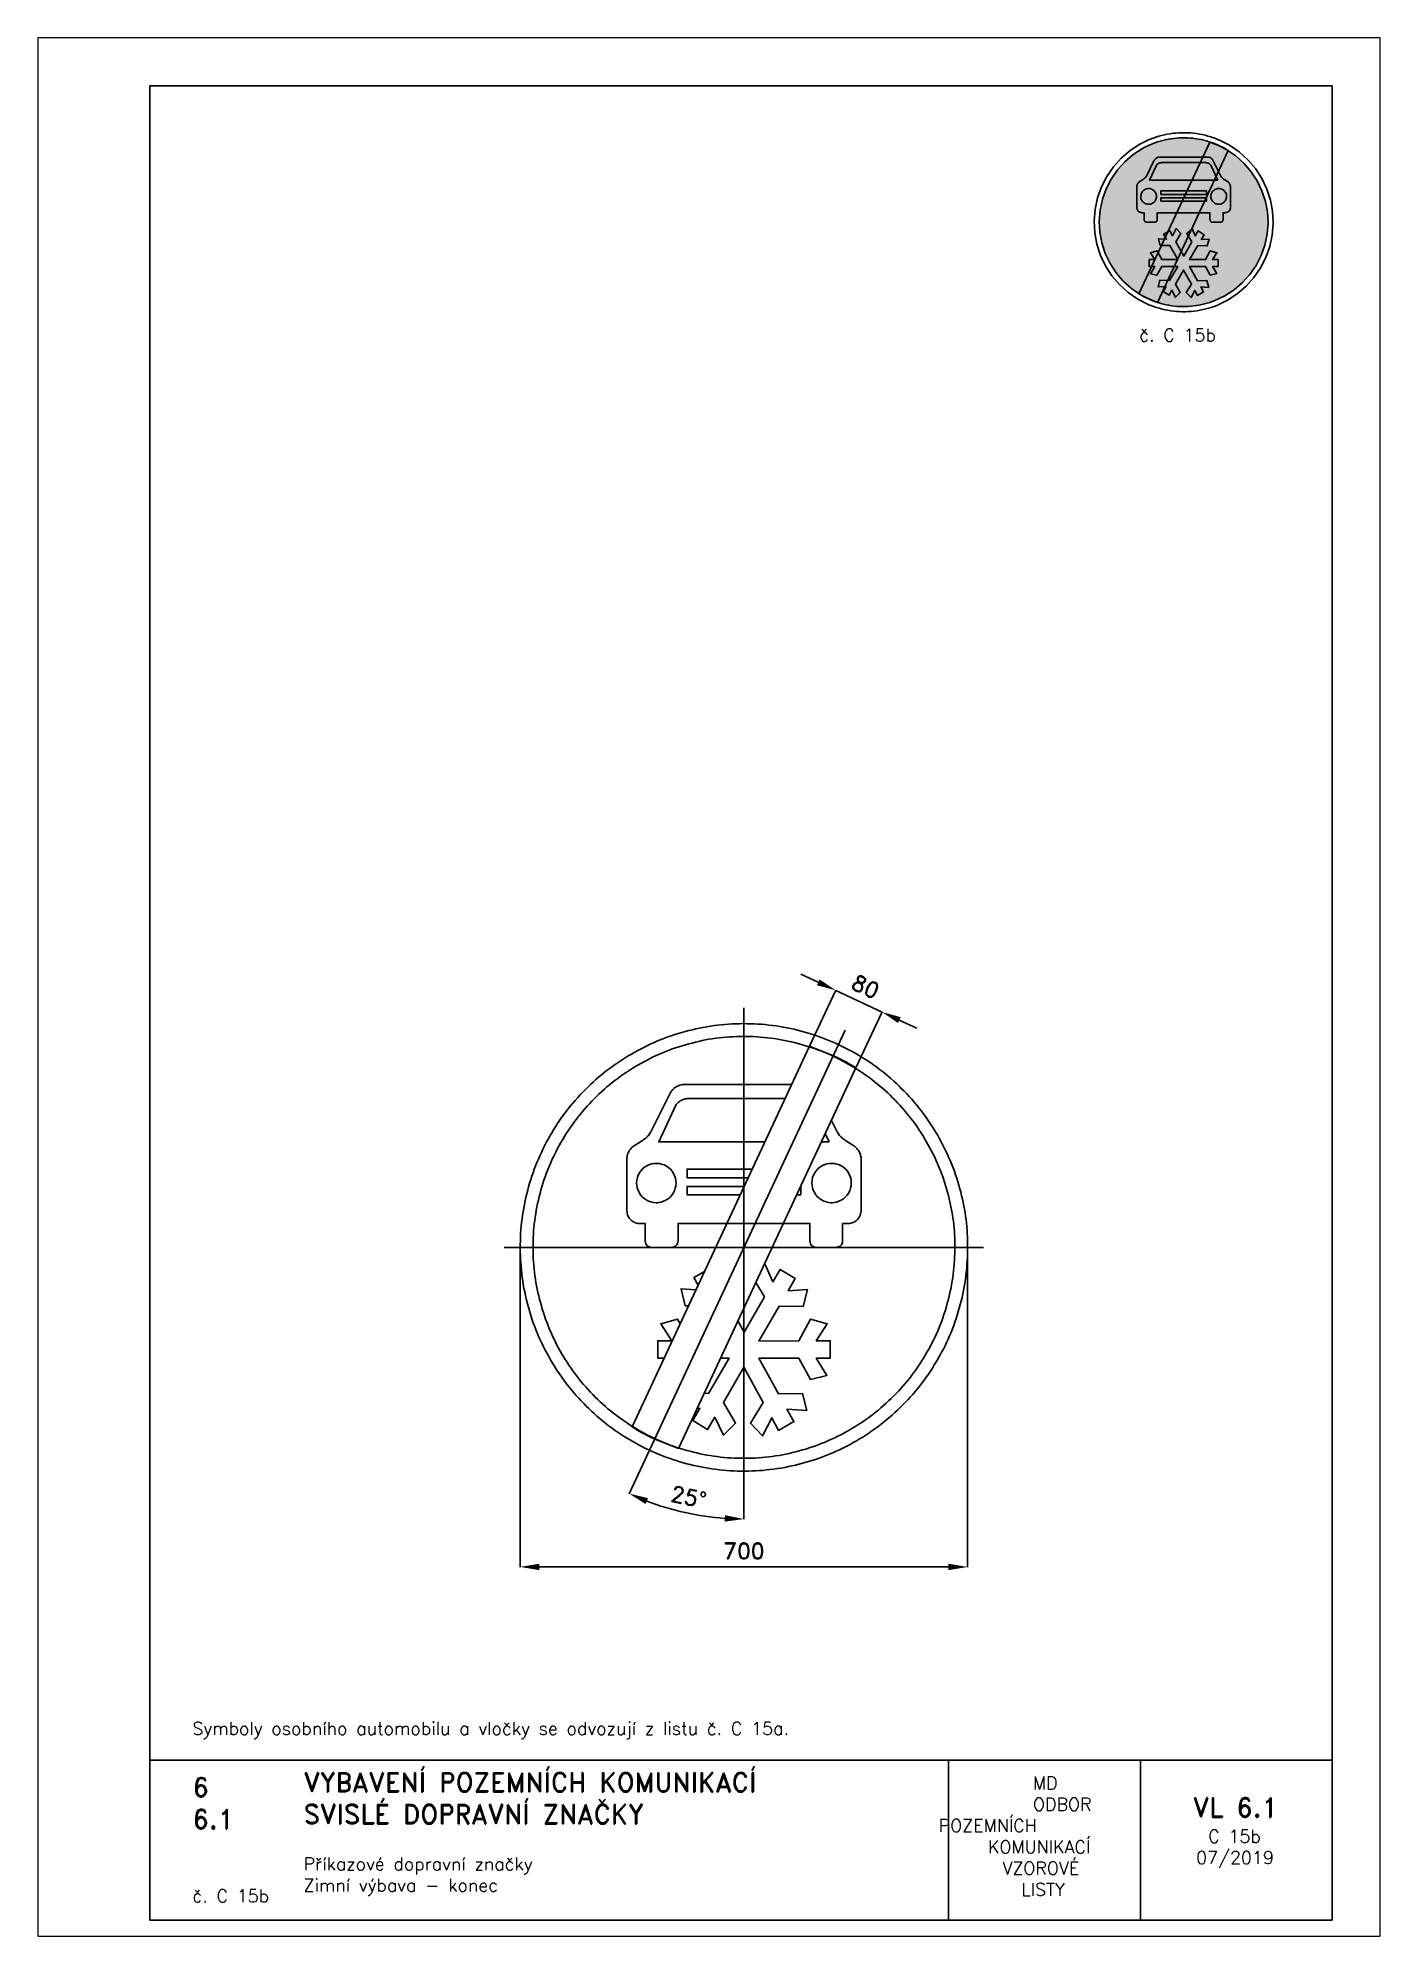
# Paper-space layout 'C 15b' of a CAD drawing. Header units: millimetres. Extents: x 0 to 210, y 0 to 297.
# The model-space entities are those that its viewports show. They can reach past a viewport. Long polylines and large blocks are cut down to what shows.
import ezdxf

# ---------------------------------------------------------------- set-up
doc = ezdxf.new("R2010")
doc.units = ezdxf.units.MM
doc.header["$LTSCALE"] = 5
doc.linetypes.add('ČERCHOVANÁX2', pattern=[2, 1, -0.5, 0, -0.5])
for name, color, linetype in [('Kóty', 2, 'Continuous'), ('Rozpiska', 7, 'Continuous'), ('Značka', 7, 'Continuous')]:
    doc.layers.add(name, color=color, linetype=linetype)
doc.layers.add('Rámeček', color=6, linetype='Continuous', plot=False)
doc.styles.get("Standard").update_dxf_attribs({"font": 'romand.shx', "height": 25})
doc.dimstyles.get("Standard").update_dxf_attribs({"dimtxt": 25, "dimasz": 30, "dimexe": 0.18, "dimexo": 0.0625, "dimgap": 12.5, "dimtad": 1, "dimdec": 0, "dimzin": 0, "dimdsep": 46, "dimtxsty": 'Standard', "dimcen": 0.09, "dimadec": 0, "dimazin": 0, "dimtfac": 1, "dimtdec": 0, "dimtofl": 0, "dimtmove": 0, "dimatfit": 3, "dimfxl": 1, "dimtolj": 1, "dimtzin": 0, "dimarcsym": 0})

psp = doc.layouts.new('C 15b')

# ---------------------------------------------------------------- texts
at = {"layer": 'Rozpiska', "color": 7, "attachment_point": 1}
for s, width, heights, insert, char_height in [('\\pi7.03909;{\\C6;č. C 15b}', 27.9829, [2.67], (165.28, 251.51), 2), ('\\P\\PSymboly osobního automobilu a vločky se odvozují z listu č. C 15a.', 155.5011, [0], (24.17, 40.15), 2), ('6', 149.0422, [0], (24.17, 24.77), 3), ('{\\C6;VYBAVENÍ POZEMNÍCH KOMUNIKACÍ\\P}SVISLÉ DOPRAVNÍ ZNAČKY{\\H1.34524x; }', 149.0422, [0], (41.56, 25.56), 3), ('\\pi14.7414;{\\C6;MD\\P\\pi2.36044;}ODBOR POZEMNÍCH{\\H1.57143x; }\\P\\pi7.69378;KOMUNIKACÍ{\\H1.5x; }\\P\\pi9.97949;{\\C6;VZOROVÉ\\H1.47619x; \\H0.67742x;\\P\\pi12.93187;LISTY\\H1.26984x; }', 33.1018, [0], (140.95, 24.95), 2), ('\\pi1.03113;{\\H1.5x;\\C6;VL 6.1\\P\\pi3.45968;\\H0.66667x;C 15b\\H1.66666x; \\H0.6x;\\P\\pi1.5549;07/2019\\H1.80159x; }', 16.0623, [0], (179.66, 21.61), 2), ('6.1', 149.0422, [0], (24.17, 19.78), 3), ('{\\C6;Příkazové dopravní značky\\P}Zimní výbava - konec{\\H1.83333x; }', 149.0422, [0], (41.56, 12.29), 2), ('{\\C6;č. C 15b}', 18.3305, [2.67], (24.17, 7.28), 2)]:
    psp.add_mtext_dynamic_manual_height_columns(s, width=width, gutter_width=100, heights=heights, dxfattribs=dict(at, insert=insert, char_height=char_height))

msp = doc.modelspace()

# ---------------------------------------------------------------- blocks, each defined once
blk = doc.blocks.new('*D2')
at = {"layer": 'Defpoints', "color": 0, "transparency": 16777216}
for p in [(-350.1, 0), (350, -4.6), (350, -500)]:
    blk.add_point(p, dxfattribs=at)
at = {"layer": 'Kóty', "color": 0, "lineweight": -2, "transparency": 16777216}
for p, q in [((-350.1, -0.1), (-350.1, -500.2)), ((350, -4.6), (350, -500.2)), ((-320.1, -500), (320, -500))]:
    blk.add_line(p, q, dxfattribs=at)
at = {"layer": 'Kóty', "color": 0, "transparency": 16777216}
for points in [[(-320.1, -495), (-320.1, -505), (-350.1, -500)], [(320, -495), (320, -505), (350, -500)]]:
    blk.add_solid(points, dxfattribs=at)
at = {"layer": 'Kóty', "color": 0, "transparency": 16777216, "insert": (0, -475), "char_height": 25, "attachment_point": 5}
blk.add_mtext('\\A1;700', dxfattribs=at)
blk = doc.blocks.new('*D3')
at = {"layer": 'Defpoints', "color": 0, "transparency": 16777216}
for p in [(216, 368.3), (102.6, 314.6), (175.1, 280.8)]:
    blk.add_point(p, dxfattribs=at)
at = {"layer": 'Kóty', "color": 0, "lineweight": -2, "transparency": 16777216}
for p, q in [((116.3, 414.8), (89.1, 427.5)), ((102.6, 314.7), (143.5, 402.3)), ((175.1, 280.8), (216, 368.5)), ((243.1, 355.6), (270.3, 343))]:
    blk.add_line(p, q, dxfattribs=at)
at = {"layer": 'Kóty', "color": 0, "transparency": 16777216}
for points in [[(118.4, 419.4), (114.2, 410.3), (143.5, 402.2)], [(245.3, 360.2), (241, 351.1), (216, 368.3)]]:
    blk.add_solid(points, dxfattribs=at)
at = {"layer": 'Kóty', "color": 0, "transparency": 16777216, "insert": (190.3, 407.9), "char_height": 25, "attachment_point": 5, "rotation": 334.9879}
blk.add_mtext('\\A1;80', dxfattribs=at)
blk = doc.blocks.new('*D4')
at = {"layer": 'Defpoints', "color": 0, "transparency": 16777216}
for p in [(0, 375), (158.5, 339.9), (-158.5, -339.9), (0, -375), (-121.9, -407.3)]:
    blk.add_point(p, dxfattribs=at)
at = {"layer": 'Kóty', "color": 0, "lineweight": -2, "transparency": 16777216}
for p, q in [((-158.5, -339.9), (-179.7, -385.5)), ((0, -375.1), (0, -425.3))]:
    blk.add_line(p, q, dxfattribs=at)
blk.add_arc((0, 0), 425.1, 249.044, 265.956, dxfattribs=at)
at = {"layer": 'Kóty', "color": 0, "transparency": 16777216}
for points in [[(-154, -401.6), (-150.1, -392.4), (-179.7, -385.3)], [(-29.8, -419.1), (-30.2, -429.1), (0, -425.1)]]:
    blk.add_solid(points, dxfattribs=at)
at = {"layer": 'Kóty', "color": 0, "transparency": 16777216, "insert": (-86.6, -390.6), "char_height": 25, "attachment_point": 5, "rotation": 347.5}
blk.add_mtext('\\A1;25°', dxfattribs=at)

# ---------------------------------------------------------------- dimensions: what is measured, and where the dimension line sits
at = {"layer": 'Kóty'}
dim = msp.add_aligned_dim(p1=(102.6, 314.6), p2=(175.1, 280.8), distance=96.6, dimstyle='Standard', dxfattribs=at)
dim.commit()
dim.dimension.update_dxf_attribs({"geometry": '*D3', "text_midpoint": (190.3, 407.9)})
dim = msp.add_angular_dim_2l(base=(-121.9, -407.3), line1=((0, 375), (0, -375)), line2=((158.5, 339.9), (-158.5, -339.9)), dimstyle='Standard', dxfattribs=at)
dim.commit()
dim.dimension.update_dxf_attribs({"geometry": '*D4', "text_midpoint": (-86.6, -390.6)})
dim = msp.add_linear_dim(base=(350, -500), p1=(-350.1, 0), p2=(350, -4.6), dimstyle='Standard', dxfattribs=at)
dim.commit()
dim.dimension.update_dxf_attribs({"geometry": '*D2', "text_midpoint": (0, -475)})

# ---------------------------------------------------------------- linework, layer by layer
at = {"layer": 'Kóty'}
msp.add_lwpolyline([(143.5, 402.2), (216, 368.3)], dxfattribs=at)
at = {"layer": 'Značka', "color": 6, "linetype": 'ČERCHOVANÁX2', "lineweight": 25, "ltscale": 5}
for p, q in [((0, 375), (0, -375)), ((158.5, 339.9), (-158.5, -339.9)), ((375, 0), (-375, 0))]:
    msp.add_line(p, q, dxfattribs=at)
at = {"layer": 'Značka', "color": 5}
for points in [[(350, 0), (350, -2.3), (350, -4.6, -0.032166), (346.5, -50.2, -0.035727), (336.9, -95, -0.036668), (321.8, -138.3, -0.034749), (300.8, -179, -0.034042), (275, -216.8, -0.034442), (244.2, -250.7, -0.034555), (209.5, -280.6, -0.034426), (171, -305.4, -0.034386), (129.7, -325.2, -0.034417), (86.2, -339.2, -0.034423), (41.2, -347.7, -0.034416), (-4.6, -350, -0.034417), (-50.2, -346.5, -0.034417), (-95, -336.9, -0.034422), (-138.2, -321.7, -0.034426), (-179, -300.8, -0.03442), (-216.8, -275, -0.034413), (-250.7, -244.2, -0.034403), (-280.6, -209.5, -0.034421), (-305.4, -171, -0.034408), (-325.2, -129.8, -0.034417), (-339.2, -86.2, -0.034422), (-347.7, -41.2, -0.034424), (-350, 4.6, -0.034419), (-346.5, 50.2, -0.034407), (-336.9, 95, -0.034408), (-321.7, 138.2, -0.034422), (-300.8, 179, -0.034412), (-275, 216.8, -0.034416), (-244.2, 250.7, -0.034411), (-209.5, 280.6, -0.03441), (-171, 305.4, -0.034413), (-129.8, 325.2, -0.034413), (-86.2, 339.2, -0.034418), (-41.2, 347.7, -0.034415), (4.6, 350, -0.034418), (50.2, 346.5, -0.034418), (95, 336.9, -0.034414), (138.2, 321.7, -0.034412), (179, 300.8, -0.034421), (216.8, 275, -0.034399), (250.7, 244.2, -0.034428), (280.6, 209.5, -0.034495), (305.4, 171, -0.034408), (325.2, 129.8, -0.034092), (339.2, 86.2, -0.032807), (347.5, 43.4, -0.034276), (350, 0)], [(330, 0), (330, -2.2), (330, -4.3, -0.032168), (326.7, -47.3, -0.035741), (317.6, -89.6, -0.03666), (303.4, -130.4, -0.034769), (283.6, -168.7, -0.034042), (259.3, -204.4, -0.034451), (230.3, -236.4, -0.034559), (197.5, -264.5, -0.034429), (161.2, -287.9, -0.034392), (122.3, -306.6, -0.034413), (81.2, -319.8, -0.034423), (38.8, -327.9, -0.034417), (-4.3, -330, -0.034415), (-47.4, -326.7, -0.034418), (-89.6, -317.6, -0.034421), (-130.3, -303.3, -0.034415), (-168.7, -283.6, -0.034423), (-204.4, -259.3, -0.034424), (-236.4, -230.3, -0.034421), (-264.5, -197.5, -0.034409), (-287.9, -161.2, -0.034412), (-306.6, -122.3, -0.034389), (-319.8, -81.2, -0.034393), (-327.9, -38.8, -0.034449), (-330, 4.3, -0.03444), (-326.7, 47.4, -0.03441), (-317.6, 89.6, -0.034427), (-303.3, 130.3, -0.034404), (-283.6, 168.7, -0.034412), (-259.3, 204.4, -0.034409), (-230.3, 236.4, -0.034409), (-197.5, 264.5, -0.034411), (-161.2, 287.9, -0.034421), (-122.3, 306.6, -0.034411), (-81.2, 319.8, -0.034423), (-38.8, 327.9, -0.034418), (4.3, 330, -0.034417), (47.4, 326.7, -0.034418), (89.6, 317.6, -0.034411), (130.3, 303.3, -0.03442), (168.7, 283.6, -0.034412), (204.4, 259.3, -0.034393), (236.4, 230.3, -0.034412), (264.5, 197.5, -0.03449), (287.9, 161.2, -0.034432), (306.6, 122.3, -0.034062), (319.8, 81.2, -0.032789), (327.7, 40.9, -0.034256), (330, 0)], [(175.1, 280.8), (172.2, 282.6), (169.2, 284.5, 0.036005), (136.7, 301.1), (102.6, 314.6), (-175.1, -280.8), (-172.2, -282.6), (-169.2, -284.5, 0.036004), (-136.7, -301.1), (-102.6, -314.6), (175.1, 280.8)], [(64.5, 232.8), (-85.7, 232.8, 0.003705), (-87.2, 232.8), (-88.7, 232.8), (-90.4, 232.6), (-92, 232.3), (-93.6, 232), (-95.1, 231.5), (-96.7, 230.8), (-98.3, 230), (-99.9, 229.1), (-101.4, 228), (-103.2, 226.5), (-104.7, 224.9), (-105.4, 224.1), (-106.1, 223.4), (-133.3, 165), (32.8, 165)], [(-106.3, 100.7), (-106.7, 104.5), (-107.3, 108.3), (-108.5, 112.1), (-110.3, 115.8), (-112.5, 119.2), (-115.1, 122.2), (-118.1, 124.9), (-121.4, 127.2), (-125, 129.1), (-128.8, 130.4), (-132.7, 131.2), (-136.7, 131.5, 0.034415), (-140.8, 131.3), (-144.7, 130.6), (-148.6, 129.4), (-152.2, 127.6), (-155.6, 125.4), (-158.6, 122.8), (-161.4, 119.8), (-163.6, 116.5), (-165.5, 112.9), (-166.8, 109.1), (-167.6, 105.2), (-168, 101.1), (-167.8, 97.1), (-167, 93.1), (-165.8, 89.3), (-164, 85.7), (-161.8, 82.3), (-159.2, 79.2), (-156.2, 76.5), (-152.9, 74.2), (-149.3, 72.4), (-145.5, 71.1), (-141.6, 70.2), (-137.5, 69.9, 0.034422), (-133.5, 70.1), (-129.6, 70.9), (-125.7, 72.1), (-122.1, 73.8), (-118.7, 76), (-115.6, 78.7), (-112.9, 81.6), (-110.7, 85), (-108.8, 88.6), (-107.5, 92.4), (-106.6, 96.3), (-106.3, 100.3), (-106.3, 100.5), (-106.3, 100.7)], [(168, 100.7), (167.6, 104.5), (167, 108.3), (165.8, 112.1), (164, 115.8), (161.8, 119.2), (159.2, 122.2), (156.2, 124.9), (152.9, 127.2), (149.3, 129.1), (145.5, 130.4), (141.6, 131.2), (137.5, 131.5, 0.034367), (133.5, 131.3), (129.6, 130.6), (125.7, 129.4), (122.1, 127.6), (118.7, 125.4), (115.6, 122.8), (112.9, 119.8), (110.7, 116.5), (108.8, 112.9), (107.5, 109.1), (106.6, 105.2), (106.3, 101.1), (106.5, 97.1), (107.3, 93.1), (108.5, 89.3), (110.3, 85.7), (112.4, 82.3), (115.1, 79.2), (118.1, 76.5), (121.4, 74.2), (125, 72.4), (128.8, 71.1), (132.7, 70.2), (136.7, 69.9, 0.03447), (140.8, 70.1), (144.7, 70.9), (148.6, 72.1), (152.2, 73.8), (155.6, 76), (158.6, 78.7), (161.4, 81.6), (163.6, 85), (165.5, 88.6), (166.8, 92.4), (167.7, 96.3), (168, 100.3), (168, 100.5), (168, 100.7)]]:
    msp.add_lwpolyline(points, format="xyb", dxfattribs=at)
for points in [[(136.8, 198.6), (145.7, 180.7), (149.6, 175), (150.2, 174.4), (150.8, 173.7), (151.6, 172.9), (152.4, 172.2), (153.1, 171.5), (153.8, 170.9), (154.6, 170.3), (155.3, 169.8), (155.9, 169.3), (156.6, 168.8), (157.8, 168.1), (159, 167.3), (170.1, 160.1), (171.7, 159), (173.3, 157.9), (175, 156.5), (176.6, 154.9), (177.9, 153.4), (179.1, 151.8), (180.1, 150.1), (180.9, 148.4), (181.6, 147), (182.1, 145.4), (182.6, 143.5), (183, 141.5), (183.2, 140.6), (183.3, 139.7), (183.3, 57.5), (183, 55.1), (182.6, 52.7), (181.8, 50), (180.6, 47.6), (179.3, 45.5), (177.6, 43.6), (175.9, 42), (174, 40.6), (172.3, 39.6), (170.5, 38.7), (168, 38), (165.5, 37.5), (164.3, 37.4), (163.1, 37.3), (154.4, 37.3), (154.4, 10.3), (154.2, 8.3), (153.8, 6.5), (152.5, 4), (150.4, 2), (147.6, 0.7), (144.4, 0), (113.1, 0), (110.5, 0.5), (108.1, 1.4), (105.9, 3.1), (104.3, 5.3), (103.5, 7.7), (103.1, 10.3), (103.1, 37.3), (-103.1, 37.3), (-103.1, 10.3), (-103.3, 8.4), (-103.8, 6.5), (-105.2, 4), (-107.3, 2), (-110, 0.7), (-113.1, 0), (-144.4, 0), (-147.1, 0.5), (-149.6, 1.5), (-151.8, 3.1), (-153.3, 5.4), (-154.1, 7.7), (-154.4, 10.3), (-154.4, 37.3), (-163.1, 37.3), (-164.6, 37.4), (-166, 37.6), (-168.4, 38.1), (-170.6, 38.8), (-172.4, 39.6), (-174, 40.6), (-176, 42.1), (-177.8, 43.8), (-179.5, 45.8), (-180.9, 48), (-182, 50.6), (-182.7, 53.3), (-183, 55.4), (-183.3, 57.5), (-183.3, 139.7), (-183.1, 140.8), (-182.9, 141.9), (-182.6, 143.8), (-182.1, 145.6), (-181.5, 147), (-180.9, 148.4), (-180, 150.2), (-178.9, 151.9), (-177.7, 153.6), (-176.3, 155.2), (-174.7, 156.8), (-172.9, 158.2), (-171.5, 159.2), (-170.1, 160.1), (-159, 167.3), (-157.7, 168.1), (-156.5, 168.9), (-155.9, 169.3), (-155.3, 169.8), (-154.5, 170.4), (-153.8, 171), (-153, 171.6), (-152.2, 172.3), (-151.4, 173.1), (-150.7, 173.8), (-150.1, 174.4), (-149.6, 175), (-145.7, 180.7), (-116.1, 240.1), (-115.5, 241.2), (-114.9, 242.3), (-113.8, 244.1), (-112.5, 245.7), (-111.4, 247), (-110.2, 248.1), (-108.5, 249.6), (-106.7, 250.8), (-104.7, 252), (-102.6, 253), (-100.2, 253.8), (-97.8, 254.4), (-96, 254.7), (-94.1, 255), (74.8, 255)], [(121.1, 165), (133.3, 165)], [(133.3, 165), (127.2, 178.1)], [(13.1, 122.6), (-88.9, 122.6), (-88.9, 108.9), (6.6, 108.9)], [(0.3, 95.3), (-88.9, 95.3), (-88.9, 82.4), (-5.7, 82.4)], [(88.9, 82.4), (88.9, 95.3), (88.6, 95.3)], [(82.6, 82.4), (88.9, 82.4)], [(31.7, -26.7), (32.7, -25.8), (45.4, -53.8), (56.8, -34.4), (80.2, -48.7), (69, -68)], [(-71.7, -59.1), (-78.3, -47.2), (-61.7, -37.7)], [(-9.5, -114.9), (0.3, -132.5), (31.9, -77.4), (18.5, -55.1)], [(-86.8, -91.4), (-91.8, -91.5), (-98.5, -64.8), (-75.1, -66.3)], [(69, -68), (99.5, -66), (92.5, -92.7), (55.1, -91.9), (23.4, -146.5), (85.6, -146.1), (103.9, -112.3), (130, -119.6), (113.2, -146.1), (135, -146.1), (135, -173.3), (113, -173.3), (129.8, -200.4), (104.1, -206.7), (85.8, -173.3), (23.3, -173.5), (53.9, -229.1), (91.4, -228.7), (98.3, -255.2), (67.3, -253.2), (78.1, -272.6), (54.3, -286.4), (43.5, -266.7), (29.2, -295), (10.1, -275.2), (30.2, -242.6), (-0.3, -187.5), (-32.1, -242.6), (-13, -275), (-32.1, -293.8), (-45.6, -265.9), (-56.8, -285), (-80.2, -270.9), (-69, -251.8), (-73.4, -252.1)], [(-125, -173.3), (-135, -173.3), (-135, -146.1), (-113, -146.3), (-130, -119.6), (-103.9, -112.3), (-100, -119.7)], [(-24, -146.1), (-23.3, -146.1), (-23.7, -145.4)], [(-62.3, -228.2), (-55.5, -228.5), (-23.3, -173.3), (-36.7, -173.3)]]:
    msp.add_lwpolyline(points, dxfattribs=at)

msp.set_redraw_order([(e.dxf.handle, doc.entitydb.next_handle()) for e in msp.query("TEXT MTEXT ATTDEF DIMENSION ARC_DIMENSION")])  # texts and dimensions are drawn at this point

# ---------------------------------------------------------------- hatches: boundary and pattern name
at = {"layer": 'Značka'}
h = psp.add_hatch(color=170, dxfattribs=at)
h.dxf.hatch_style = 1
edge = h.paths.add_edge_path()
edge.add_line((192.47, 268.17), (192.47, 268.09))
edge.add_line((192.47, 268.09), (192.47, 268))
edge.add_line((192.47, 268), (192.34, 266.28))
edge.add_line((192.34, 266.28), (191.97, 264.59))
edge.add_line((191.97, 264.59), (191.4, 262.96))
edge.add_line((191.4, 262.96), (190.61, 261.42))
edge.add_line((190.61, 261.42), (189.64, 260))
edge.add_line((189.64, 260), (188.48, 258.72))
edge.add_line((188.48, 258.72), (187.17, 257.59))
edge.add_line((187.17, 257.59), (185.72, 256.66))
edge.add_line((185.72, 256.66), (184.16, 255.91))
edge.add_arc((179.5, 267.57), 12.56, 283.8736, 291.7556, ccw=False)
edge.add_arc((179.34, 267.52), 12.55, 276.7513, 284.6392, ccw=False)
edge.add_arc((179.34, 267.52), 12.55, 268.8705, 276.7551, ccw=False)
edge.add_arc((179.18, 267.55), 12.57, 261.7511, 269.6352, ccw=False)
edge.add_arc((179.17, 267.53), 12.56, 253.869, 261.7527, ccw=False)
edge.add_arc((179.02, 267.57), 12.56, 246.7289, 254.6075, ccw=False)
edge.add_arc((179.01, 267.58), 12.56, 238.8674, 246.7494, ccw=False)
edge.add_line((172.52, 256.83), (171.09, 257.8))
edge.add_line((171.09, 257.8), (169.81, 258.96))
edge.add_line((169.81, 258.96), (168.69, 260.27))
edge.add_line((168.69, 260.27), (167.75, 261.72))
edge.add_line((167.75, 261.72), (167, 263.28))
edge.add_line((167, 263.28), (166.48, 264.92))
edge.add_line((166.48, 264.92), (166.15, 266.62))
edge.add_line((166.15, 266.62), (166.07, 268.34))
edge.add_line((166.07, 268.34), (166.2, 270.07))
edge.add_line((166.2, 270.07), (166.56, 271.76))
edge.add_line((166.56, 271.76), (167.14, 273.39))
edge.add_line((167.14, 273.39), (167.92, 274.92))
edge.add_line((167.92, 274.92), (168.9, 276.35))
edge.add_line((168.9, 276.35), (170.06, 277.63))
edge.add_line((170.06, 277.63), (171.37, 278.75))
edge.add_line((171.37, 278.75), (172.82, 279.69))
edge.add_arc((179.03, 268.78), 12.55, 111.7474, 119.6375, ccw=False)
edge.add_arc((179.03, 268.78), 12.55, 103.87, 111.7584, ccw=False)
edge.add_arc((179.19, 268.82), 12.55, 96.7537, 104.637, ccw=False)
edge.add_arc((179.19, 268.82), 12.55, 88.8711, 96.7556, ccw=False)
edge.add_arc((179.36, 268.8), 12.57, 81.7508, 89.6353, ccw=False)
edge.add_arc((179.36, 268.81), 12.56, 73.8672, 81.7535, ccw=False)
edge.add_arc((179.52, 268.78), 12.55, 66.726, 74.6112, ccw=False)
edge.add_arc((179.53, 268.78), 12.54, 58.8609, 66.7554, ccw=False)
edge.add_line((186.02, 279.52), (187.44, 278.54))
edge.add_line((187.44, 278.54), (188.72, 277.38))
edge.add_line((188.72, 277.38), (189.85, 276.07))
edge.add_line((189.85, 276.07), (190.78, 274.62))
edge.add_line((190.78, 274.62), (191.53, 273.07))
edge.add_line((191.53, 273.07), (192.06, 271.42))
edge.add_line((192.06, 271.42), (192.38, 269.81))
edge.add_line((192.38, 269.81), (192.47, 268.17))
h = psp.add_hatch(color=10, dxfattribs=at)
h.dxf.hatch_style = 1
h.paths.add_polyline_path([(186.25, 279.37), (186.14, 279.44), (186.02, 279.52), (184.72, 280.18), (183.35, 280.72), (172.28, 256.98), (172.4, 256.9), (172.52, 256.83), (173.82, 256.16), (175.18, 255.62)])
h = psp.add_hatch(color=255, dxfattribs=at)
h.dxf.hatch_style = 1
edge = h.paths.add_edge_path(flags=16)
edge.add_line((185.99, 272.2), (185.97, 272.35))
edge.add_line((185.97, 272.35), (185.95, 272.5))
edge.add_line((185.95, 272.5), (185.9, 272.66))
edge.add_line((185.9, 272.66), (185.83, 272.8))
edge.add_line((185.83, 272.8), (185.74, 272.94))
edge.add_line((185.74, 272.94), (185.64, 273.06))
edge.add_line((185.64, 273.06), (185.52, 273.17))
edge.add_line((185.52, 273.17), (185.38, 273.26))
edge.add_line((185.38, 273.26), (185.24, 273.33))
edge.add_line((185.24, 273.33), (185.09, 273.39))
edge.add_line((185.09, 273.39), (184.93, 273.42))
edge.add_line((184.93, 273.42), (184.77, 273.43))
edge.add_arc((184.75, 272.27), 1.17, 88.8972, 96.7705)
edge.add_line((184.61, 273.43), (184.45, 273.4))
edge.add_line((184.45, 273.4), (184.3, 273.35))
edge.add_line((184.3, 273.35), (184.15, 273.28))
edge.add_line((184.15, 273.28), (184.02, 273.19))
edge.add_line((184.02, 273.19), (183.89, 273.08))
edge.add_line((183.89, 273.08), (183.78, 272.96))
edge.add_line((183.78, 272.96), (183.7, 272.83))
edge.add_line((183.7, 272.83), (183.62, 272.69))
edge.add_line((183.62, 272.69), (183.57, 272.54))
edge.add_line((183.57, 272.54), (183.53, 272.38))
edge.add_line((183.53, 272.38), (183.52, 272.22))
edge.add_line((183.52, 272.22), (183.53, 272.06))
edge.add_line((183.53, 272.06), (183.56, 271.9))
edge.add_line((183.56, 271.9), (183.61, 271.74))
edge.add_line((183.61, 271.74), (183.68, 271.6))
edge.add_line((183.68, 271.6), (183.76, 271.46))
edge.add_line((183.76, 271.46), (183.87, 271.34))
edge.add_line((183.87, 271.34), (183.99, 271.23))
edge.add_line((183.99, 271.23), (184.12, 271.14))
edge.add_line((184.12, 271.14), (184.27, 271.07))
edge.add_line((184.27, 271.07), (184.42, 271.02))
edge.add_line((184.42, 271.02), (184.58, 270.98))
edge.add_line((184.58, 270.98), (184.74, 270.97))
edge.add_arc((184.76, 272.16), 1.19, 268.8164, 276.7132)
edge.add_line((184.9, 270.98), (185.06, 271.01))
edge.add_line((185.06, 271.01), (185.21, 271.06))
edge.add_line((185.21, 271.06), (185.36, 271.13))
edge.add_line((185.36, 271.13), (185.49, 271.21))
edge.add_line((185.49, 271.21), (185.61, 271.32))
edge.add_line((185.61, 271.32), (185.72, 271.44))
edge.add_line((185.72, 271.44), (185.81, 271.57))
edge.add_line((185.81, 271.57), (185.89, 271.71))
edge.add_line((185.89, 271.71), (185.94, 271.87))
edge.add_line((185.94, 271.87), (185.98, 272.02))
edge.add_line((185.98, 272.02), (185.99, 272.19))
edge.add_line((185.99, 272.19), (185.99, 272.19))
edge.add_line((185.99, 272.19), (185.99, 272.2))
edge = h.paths.add_edge_path(flags=16)
edge.add_line((175.02, 272.2), (175, 272.35))
edge.add_line((175, 272.35), (174.98, 272.5))
edge.add_line((174.98, 272.5), (174.93, 272.66))
edge.add_line((174.93, 272.66), (174.86, 272.8))
edge.add_line((174.86, 272.8), (174.77, 272.94))
edge.add_line((174.77, 272.94), (174.66, 273.06))
edge.add_line((174.66, 273.06), (174.54, 273.17))
edge.add_line((174.54, 273.17), (174.41, 273.26))
edge.add_line((174.41, 273.26), (174.27, 273.33))
edge.add_line((174.27, 273.33), (174.12, 273.39))
edge.add_line((174.12, 273.39), (173.96, 273.42))
edge.add_line((173.96, 273.42), (173.8, 273.43))
edge.add_arc((173.78, 272.24), 1.19, 88.8228, 96.7069)
edge.add_line((173.64, 273.43), (173.48, 273.4))
edge.add_line((173.48, 273.4), (173.32, 273.35))
edge.add_line((173.32, 273.35), (173.18, 273.28))
edge.add_line((173.18, 273.28), (173.04, 273.19))
edge.add_line((173.04, 273.19), (172.92, 273.08))
edge.add_line((172.92, 273.08), (172.81, 272.96))
edge.add_line((172.81, 272.96), (172.72, 272.83))
edge.add_line((172.72, 272.83), (172.65, 272.69))
edge.add_line((172.65, 272.69), (172.6, 272.54))
edge.add_line((172.6, 272.54), (172.56, 272.38))
edge.add_line((172.56, 272.38), (172.55, 272.22))
edge.add_line((172.55, 272.22), (172.56, 272.06))
edge.add_line((172.56, 272.06), (172.59, 271.9))
edge.add_line((172.59, 271.9), (172.64, 271.74))
edge.add_line((172.64, 271.74), (172.71, 271.6))
edge.add_line((172.71, 271.6), (172.8, 271.46))
edge.add_line((172.8, 271.46), (172.9, 271.34))
edge.add_line((172.9, 271.34), (173.02, 271.23))
edge.add_line((173.02, 271.23), (173.15, 271.14))
edge.add_line((173.15, 271.14), (173.3, 271.07))
edge.add_line((173.3, 271.07), (173.45, 271.02))
edge.add_line((173.45, 271.02), (173.6, 270.98))
edge.add_line((173.6, 270.98), (173.77, 270.97))
edge.add_arc((173.79, 272.13), 1.16, 268.8909, 276.7768)
edge.add_line((173.93, 270.98), (174.08, 271.01))
edge.add_line((174.08, 271.01), (174.24, 271.06))
edge.add_line((174.24, 271.06), (174.38, 271.13))
edge.add_line((174.38, 271.13), (174.52, 271.21))
edge.add_line((174.52, 271.21), (174.64, 271.32))
edge.add_line((174.64, 271.32), (174.75, 271.44))
edge.add_line((174.75, 271.44), (174.84, 271.57))
edge.add_line((174.84, 271.57), (174.92, 271.71))
edge.add_line((174.92, 271.71), (174.97, 271.87))
edge.add_line((174.97, 271.87), (175, 272.02))
edge.add_line((175, 272.02), (175.02, 272.19))
edge.add_line((175.02, 272.19), (175.02, 272.19))
edge.add_line((175.02, 272.19), (175.02, 272.2))
h.paths.add_polyline_path([(182.82, 272.53), (182.82, 273.08), (175.71, 273.08), (175.71, 272.53)], flags=16)
edge = h.paths.add_edge_path(flags=16)
edge.add_line((184.6, 274.77), (183.51, 277.11))
edge.add_line((183.51, 277.11), (183.48, 277.14))
edge.add_line((183.48, 277.14), (183.44, 277.18))
edge.add_line((183.44, 277.18), (183.38, 277.24))
edge.add_line((183.38, 277.24), (183.32, 277.3))
edge.add_line((183.32, 277.3), (183.26, 277.34))
edge.add_line((183.26, 277.34), (183.2, 277.37))
edge.add_line((183.2, 277.37), (183.13, 277.41))
edge.add_line((183.13, 277.41), (183.06, 277.43))
edge.add_line((183.06, 277.43), (183, 277.45))
edge.add_line((183, 277.45), (182.94, 277.47))
edge.add_line((182.94, 277.47), (182.87, 277.48))
edge.add_line((182.87, 277.48), (182.8, 277.48))
edge.add_line((182.8, 277.48), (182.75, 277.49))
edge.add_line((182.75, 277.49), (182.7, 277.49))
edge.add_line((182.7, 277.49), (175.84, 277.49))
edge.add_arc((175.82, 273.44), 4.05, 89.7664, 90.6155)
edge.add_line((175.78, 277.49), (175.72, 277.48))
edge.add_line((175.72, 277.48), (175.65, 277.48))
edge.add_line((175.65, 277.48), (175.59, 277.47))
edge.add_line((175.59, 277.47), (175.52, 277.45))
edge.add_line((175.52, 277.45), (175.46, 277.43))
edge.add_line((175.46, 277.43), (175.4, 277.4))
edge.add_line((175.4, 277.4), (175.34, 277.37))
edge.add_line((175.34, 277.37), (175.27, 277.34))
edge.add_line((175.27, 277.34), (175.21, 277.29))
edge.add_line((175.21, 277.29), (175.14, 277.23))
edge.add_line((175.14, 277.23), (175.08, 277.17))
edge.add_line((175.08, 277.17), (175.05, 277.14))
edge.add_line((175.05, 277.14), (175.02, 277.11))
edge.add_line((175.02, 277.11), (173.94, 274.77))
edge.add_line((173.94, 274.77), (184.6, 274.77))
h.paths.add_polyline_path([(183.03, 278.37), (183.12, 278.36), (183.2, 278.34), (183.28, 278.33), (183.34, 278.3), (183.42, 278.27), (183.5, 278.23), (183.57, 278.18), (183.64, 278.13), (183.7, 278.07), (183.76, 278.02), (183.8, 277.95), (183.85, 277.89), (183.88, 277.83), (183.91, 277.78), (185.1, 275.4), (185.25, 275.17), (185.28, 275.15), (185.3, 275.12), (185.33, 275.09), (185.36, 275.06), (185.39, 275.03), (185.42, 275.01), (185.45, 274.99), (185.48, 274.96), (185.5, 274.94), (185.53, 274.93), (185.58, 274.89), (185.63, 274.86), (186.07, 274.58), (186.14, 274.53), (186.2, 274.49), (186.27, 274.43), (186.33, 274.37), (186.38, 274.31), (186.43, 274.24), (186.47, 274.18), (186.5, 274.11), (186.53, 274.05), (186.55, 273.99), (186.57, 273.91), (186.59, 273.83), (186.6, 273.79), (186.6, 273.76), (186.6, 270.47), (186.59, 270.38), (186.57, 270.28), (186.54, 270.17), (186.49, 270.07), (186.44, 269.99), (186.37, 269.92), (186.3, 269.85), (186.23, 269.8), (186.16, 269.75), (186.09, 269.72), (185.99, 269.69), (185.89, 269.67), (185.84, 269.67), (185.79, 269.66), (185.44, 269.66), (185.44, 268.58), (185.44, 268.51), (185.42, 268.43), (185.37, 268.33), (185.28, 268.25), (185.17, 268.2), (185.04, 268.17), (183.79, 268.17), (183.69, 268.19), (183.59, 268.23), (183.5, 268.3), (183.44, 268.39), (183.41, 268.48), (183.39, 268.58), (183.39, 269.66), (175.14, 269.66), (175.14, 268.58), (175.14, 268.51), (175.12, 268.43), (175.06, 268.33), (174.98, 268.25), (174.87, 268.2), (174.74, 268.17), (173.49, 268.17), (173.38, 268.19), (173.28, 268.23), (173.2, 268.3), (173.14, 268.39), (173.1, 268.48), (173.09, 268.58), (173.09, 269.66), (172.74, 269.66), (172.68, 269.67), (172.63, 269.68), (172.53, 269.69), (172.44, 269.72), (172.37, 269.76), (172.31, 269.8), (172.23, 269.86), (172.16, 269.92), (172.09, 270), (172.03, 270.09), (171.99, 270.19), (171.96, 270.3), (171.95, 270.39), (171.94, 270.47), (171.94, 273.76), (171.94, 273.8), (171.95, 273.85), (171.96, 273.92), (171.98, 274), (172.01, 274.05), (172.03, 274.11), (172.07, 274.18), (172.11, 274.25), (172.16, 274.32), (172.22, 274.38), (172.28, 274.44), (172.35, 274.5), (172.41, 274.54), (172.46, 274.58), (172.91, 274.86), (172.96, 274.9), (173.01, 274.93), (173.03, 274.94), (173.06, 274.96), (173.09, 274.99), (173.12, 275.01), (173.15, 275.04), (173.18, 275.07), (173.21, 275.1), (173.24, 275.13), (173.26, 275.15), (173.28, 275.17), (173.44, 275.4), (174.62, 277.78), (174.65, 277.82), (174.67, 277.86), (174.72, 277.93), (174.77, 278), (174.81, 278.05), (174.86, 278.1), (174.93, 278.15), (175, 278.21), (175.08, 278.25), (175.16, 278.29), (175.26, 278.33), (175.36, 278.35), (175.43, 278.36), (175.5, 278.37)])
h.paths.add_polyline_path([(182.82, 271.47), (182.82, 271.99), (175.71, 271.99), (175.71, 271.47)], flags=16)
h.paths.add_polyline_path([(182.03, 265.45), (183.25, 265.53), (182.97, 264.46), (181.47, 264.5), (180.2, 262.31), (182.69, 262.33), (183.42, 263.68), (184.47, 263.39), (183.8, 262.33), (184.67, 262.33), (184.67, 261.24), (183.79, 261.24), (184.46, 260.16), (183.43, 259.9), (182.7, 261.24), (180.2, 261.23), (181.42, 259.01), (182.92, 259.03), (183.2, 257.97), (181.96, 258.04), (182.39, 257.27), (181.44, 256.72), (181.01, 257.5), (180.44, 256.37), (179.67, 257.17), (180.48, 258.47), (179.26, 260.67), (177.98, 258.47), (178.75, 257.17), (177.98, 256.42), (177.44, 257.53), (177, 256.77), (176.06, 257.34), (176.51, 258.1), (175.28, 258.04), (175.54, 259.1), (177.05, 259.03), (178.34, 261.24), (175.84, 261.24), (175.1, 259.9), (174.08, 260.11), (174.74, 261.24), (173.87, 261.24), (173.87, 262.33), (174.75, 262.32), (174.07, 263.39), (175.11, 263.68), (175.84, 262.33), (178.34, 262.33), (177.11, 264.54), (175.6, 264.51), (175.33, 265.58), (176.57, 265.5), (176.14, 266.29), (177.09, 266.83), (177.52, 266.05), (178.1, 267.17), (178.83, 266.39), (178.06, 265.08), (179.28, 262.87), (180.54, 265.08), (179.76, 266.38), (180.58, 267.14), (181.08, 266.02), (181.54, 266.8), (182.48, 266.22)])

# ---------------------------------------------------------------- linework, layer by layer
at = {"layer": 'Rozpiska', "color": 7}
for p, q in [((17.5, 27.5), (202.5, 27.5)), ((142.5, 27.5), (142.5, 2.5)), ((172.5, 27.5), (172.5, 2.5))]:
    psp.add_line(p, q, dxfattribs=at)
psp.add_lwpolyline([(17.5, 2.5), (202.5, 2.5), (202.5, 289.5), (17.5, 289.5)], close=True, dxfattribs=at)
at = {"layer": 'Značka', "color": 7}
psp.add_lwpolyline([(193.27, 268.17), (193.27, 268.08), (193.27, 267.99), (193.13, 266.16), (192.74, 264.37), (192.14, 262.64), (191.3, 261.01), (190.27, 259.5), (189.04, 258.14), (187.65, 256.95), (186.11, 255.96, -0.034416), (184.46, 255.16, -0.034417), (182.72, 254.6, -0.034418), (180.92, 254.26, -0.034416), (179.08, 254.17, -0.034416), (177.26, 254.31, -0.034426), (175.47, 254.7, -0.034414), (173.74, 255.3, -0.034387), (172.11, 256.14), (170.6, 257.17), (169.24, 258.4), (168.04, 259.79), (167.05, 261.33), (166.26, 262.98), (165.7, 264.73), (165.36, 266.53), (165.27, 268.36), (165.41, 270.18), (165.79, 271.97), (166.4, 273.7), (167.24, 275.33), (168.27, 276.84), (169.5, 278.2), (170.89, 279.39), (172.43, 280.39, -0.034423), (174.08, 281.18, -0.0344), (175.82, 281.74, -0.034413), (177.62, 282.08, -0.034415), (179.45, 282.17, -0.034417), (181.28, 282.03, -0.03441), (183.07, 281.65, -0.034429), (184.8, 281.04, -0.034439), (186.43, 280.2), (187.94, 279.17), (189.3, 277.94), (190.49, 276.55), (191.48, 275.01), (192.28, 273.36), (192.84, 271.62), (193.17, 269.91), (193.27, 268.17)], format="xyb", dxfattribs=at)
at = {"layer": 'Značka', "color": 170}
psp.add_lwpolyline([(192.47, 268.17), (192.47, 268.09), (192.47, 268), (192.34, 266.28), (191.97, 264.59), (191.4, 262.96), (190.61, 261.42), (189.64, 260), (188.48, 258.72), (187.17, 257.59), (185.72, 256.66), (184.16, 255.91, -0.034405), (182.52, 255.38, -0.034431), (180.82, 255.06, -0.034417), (179.1, 254.97, -0.034415), (177.37, 255.1, -0.034412), (175.68, 255.47, -0.034391), (174.06, 256.04, -0.034405), (172.52, 256.83), (171.09, 257.8), (169.81, 258.96), (168.69, 260.27), (167.75, 261.72), (167, 263.28), (166.48, 264.92), (166.15, 266.62), (166.07, 268.34), (166.2, 270.07), (166.56, 271.76), (167.14, 273.39), (167.92, 274.92), (168.9, 276.35), (170.06, 277.63), (171.37, 278.75), (172.82, 279.69, -0.034441), (174.38, 280.44, -0.034433), (176.02, 280.97, -0.034411), (177.72, 281.29, -0.034416), (179.44, 281.37, -0.034416), (181.16, 281.24, -0.034424), (182.85, 280.88, -0.034419), (184.48, 280.31, -0.03446), (186.02, 279.52), (187.44, 278.54), (188.72, 277.38), (189.85, 276.07), (190.78, 274.62), (191.53, 273.07), (192.06, 271.42), (192.38, 269.81), (192.47, 268.17)], format="xyb", dxfattribs=at)
at = {"layer": 'Značka', "color": 10}
psp.add_lwpolyline([(186.25, 279.37), (186.14, 279.44), (186.02, 279.52), (184.72, 280.18), (183.35, 280.72), (172.28, 256.98), (172.4, 256.9), (172.52, 256.83), (173.82, 256.16), (175.18, 255.62), (186.25, 279.37)], dxfattribs=at)
at = {"layer": 'Značka', "color": 255}
for points in [[(183.03, 278.37), (183.12, 278.36), (183.2, 278.34), (183.28, 278.33), (183.34, 278.3), (183.42, 278.27), (183.5, 278.23), (183.57, 278.18), (183.64, 278.13), (183.7, 278.07), (183.76, 278.02), (183.8, 277.95), (183.85, 277.89), (183.88, 277.83), (183.91, 277.78), (185.1, 275.4), (185.25, 275.17), (185.28, 275.15), (185.3, 275.12), (185.33, 275.09), (185.36, 275.06), (185.39, 275.03), (185.42, 275.01), (185.45, 274.99), (185.48, 274.96), (185.5, 274.94), (185.53, 274.93), (185.58, 274.89), (185.63, 274.86), (186.07, 274.58), (186.14, 274.53), (186.2, 274.49), (186.27, 274.43), (186.33, 274.37), (186.38, 274.31), (186.43, 274.24), (186.47, 274.18), (186.5, 274.11), (186.53, 274.05), (186.55, 273.99), (186.57, 273.91), (186.59, 273.83), (186.6, 273.79), (186.6, 273.76), (186.6, 270.47), (186.59, 270.38), (186.57, 270.28), (186.54, 270.17), (186.49, 270.07), (186.44, 269.99), (186.37, 269.92), (186.3, 269.85), (186.23, 269.8), (186.16, 269.75), (186.09, 269.72), (185.99, 269.69), (185.89, 269.67), (185.84, 269.67), (185.79, 269.66), (185.44, 269.66), (185.44, 268.58), (185.44, 268.51), (185.42, 268.43), (185.37, 268.33), (185.28, 268.25), (185.17, 268.2), (185.04, 268.17), (183.79, 268.17), (183.69, 268.19), (183.59, 268.23), (183.5, 268.3), (183.44, 268.39), (183.41, 268.48), (183.39, 268.58), (183.39, 269.66), (175.14, 269.66), (175.14, 268.58), (175.14, 268.51), (175.12, 268.43), (175.06, 268.33), (174.98, 268.25), (174.87, 268.2), (174.74, 268.17), (173.49, 268.17), (173.38, 268.19), (173.28, 268.23), (173.2, 268.3), (173.14, 268.39), (173.1, 268.48), (173.09, 268.58), (173.09, 269.66), (172.74, 269.66), (172.68, 269.67), (172.63, 269.68), (172.53, 269.69), (172.44, 269.72), (172.37, 269.76), (172.31, 269.8), (172.23, 269.86), (172.16, 269.92), (172.09, 270), (172.03, 270.09), (171.99, 270.19), (171.96, 270.3), (171.95, 270.39), (171.94, 270.47), (171.94, 273.76), (171.94, 273.8), (171.95, 273.85), (171.96, 273.92), (171.98, 274), (172.01, 274.05), (172.03, 274.11), (172.07, 274.18), (172.11, 274.25), (172.16, 274.32), (172.22, 274.38), (172.28, 274.44), (172.35, 274.5), (172.41, 274.54), (172.46, 274.58), (172.91, 274.86), (172.96, 274.9), (173.01, 274.93), (173.03, 274.94), (173.06, 274.96), (173.09, 274.99), (173.12, 275.01), (173.15, 275.04), (173.18, 275.07), (173.21, 275.1), (173.24, 275.13), (173.26, 275.15), (173.28, 275.17), (173.44, 275.4), (174.62, 277.78), (174.65, 277.82), (174.67, 277.86), (174.72, 277.93), (174.77, 278), (174.81, 278.05), (174.86, 278.1), (174.93, 278.15), (175, 278.21), (175.08, 278.25), (175.16, 278.29), (175.26, 278.33), (175.36, 278.35), (175.43, 278.36), (175.5, 278.37), (183.03, 278.37)], [(182.82, 272.53), (182.82, 273.08), (175.71, 273.08), (175.71, 272.53), (182.82, 272.53)], [(182.82, 271.47), (182.82, 271.99), (175.71, 271.99), (175.71, 271.47), (182.82, 271.47)], [(182.03, 265.45), (183.25, 265.53), (182.97, 264.46), (181.47, 264.5), (180.2, 262.31), (182.69, 262.33), (183.42, 263.68), (184.47, 263.39), (183.8, 262.33), (184.67, 262.33), (184.67, 261.24), (183.79, 261.24), (184.46, 260.16), (183.43, 259.9), (182.7, 261.24), (180.2, 261.23), (181.42, 259.01), (182.92, 259.03), (183.2, 257.97), (181.96, 258.04), (182.39, 257.27), (181.44, 256.72), (181.01, 257.5), (180.44, 256.37), (179.67, 257.17), (180.48, 258.47), (179.26, 260.67), (177.98, 258.47), (178.75, 257.17), (177.98, 256.42), (177.44, 257.53), (177, 256.77), (176.06, 257.34), (176.51, 258.1), (175.28, 258.04), (175.54, 259.1), (177.05, 259.03), (178.34, 261.24), (175.84, 261.24), (175.1, 259.9), (174.08, 260.11), (174.74, 261.24), (173.87, 261.24), (173.87, 262.33), (174.75, 262.32), (174.07, 263.39), (175.11, 263.68), (175.84, 262.33), (178.34, 262.33), (177.11, 264.54), (175.6, 264.51), (175.33, 265.58), (176.57, 265.5), (176.14, 266.29), (177.09, 266.83), (177.52, 266.05), (178.1, 267.17), (178.83, 266.39), (178.06, 265.08), (179.28, 262.87), (180.54, 265.08), (179.76, 266.38), (180.58, 267.14), (181.08, 266.02), (181.54, 266.8), (182.48, 266.22), (182.03, 265.45)]]:
    psp.add_lwpolyline(points, dxfattribs=at)
for points in [[(184.6, 274.77), (183.51, 277.11), (183.48, 277.14), (183.44, 277.18), (183.38, 277.24), (183.32, 277.3), (183.26, 277.34), (183.2, 277.37), (183.13, 277.41), (183.06, 277.43), (183, 277.45), (182.94, 277.47), (182.87, 277.48), (182.8, 277.48), (182.75, 277.49), (182.7, 277.49), (175.84, 277.49, 0.003705), (175.78, 277.49), (175.72, 277.48), (175.65, 277.48), (175.59, 277.47), (175.52, 277.45), (175.46, 277.43), (175.4, 277.4), (175.34, 277.37), (175.27, 277.34), (175.21, 277.29), (175.14, 277.23), (175.08, 277.17), (175.05, 277.14), (175.02, 277.11), (173.94, 274.77), (184.6, 274.77)], [(175.02, 272.2), (175, 272.35), (174.98, 272.5), (174.93, 272.66), (174.86, 272.8), (174.77, 272.94), (174.66, 273.06), (174.54, 273.17), (174.41, 273.26), (174.27, 273.33), (174.12, 273.39), (173.96, 273.42), (173.8, 273.43, 0.034415), (173.64, 273.43), (173.48, 273.4), (173.32, 273.35), (173.18, 273.28), (173.04, 273.19), (172.92, 273.08), (172.81, 272.96), (172.72, 272.83), (172.65, 272.69), (172.6, 272.54), (172.56, 272.38), (172.55, 272.22), (172.56, 272.06), (172.59, 271.9), (172.64, 271.74), (172.71, 271.6), (172.8, 271.46), (172.9, 271.34), (173.02, 271.23), (173.15, 271.14), (173.3, 271.07), (173.45, 271.02), (173.6, 270.98), (173.77, 270.97, 0.034422), (173.93, 270.98), (174.08, 271.01), (174.24, 271.06), (174.38, 271.13), (174.52, 271.21), (174.64, 271.32), (174.75, 271.44), (174.84, 271.57), (174.92, 271.71), (174.97, 271.87), (175, 272.02), (175.02, 272.19), (175.02, 272.19), (175.02, 272.2)], [(185.99, 272.2), (185.97, 272.35), (185.95, 272.5), (185.9, 272.66), (185.83, 272.8), (185.74, 272.94), (185.64, 273.06), (185.52, 273.17), (185.38, 273.26), (185.24, 273.33), (185.09, 273.39), (184.93, 273.42), (184.77, 273.43, 0.034367), (184.61, 273.43), (184.45, 273.4), (184.3, 273.35), (184.15, 273.28), (184.02, 273.19), (183.89, 273.08), (183.78, 272.96), (183.7, 272.83), (183.62, 272.69), (183.57, 272.54), (183.53, 272.38), (183.52, 272.22), (183.53, 272.06), (183.56, 271.9), (183.61, 271.74), (183.68, 271.6), (183.76, 271.46), (183.87, 271.34), (183.99, 271.23), (184.12, 271.14), (184.27, 271.07), (184.42, 271.02), (184.58, 270.98), (184.74, 270.97, 0.03447), (184.9, 270.98), (185.06, 271.01), (185.21, 271.06), (185.36, 271.13), (185.49, 271.21), (185.61, 271.32), (185.72, 271.44), (185.81, 271.57), (185.89, 271.71), (185.94, 271.87), (185.98, 272.02), (185.99, 272.19), (185.99, 272.19), (185.99, 272.2)]]:
    psp.add_lwpolyline(points, format="xyb", dxfattribs=at)

psp.set_redraw_order([(e.dxf.handle, doc.entitydb.next_handle()) for e in psp.query("TEXT MTEXT ATTDEF DIMENSION ARC_DIMENSION")])  # texts and dimensions are drawn at this point

# ---------------------------------------------------------------- viewports
at = {"layer": 'Rámeček'}
psp.add_viewport(center=(105, 148.5), size=(210, 297), view_center_point=(-54.71, 407.43), view_height=2970, dxfattribs=at)

doc.saveas('drawing.dxf')
